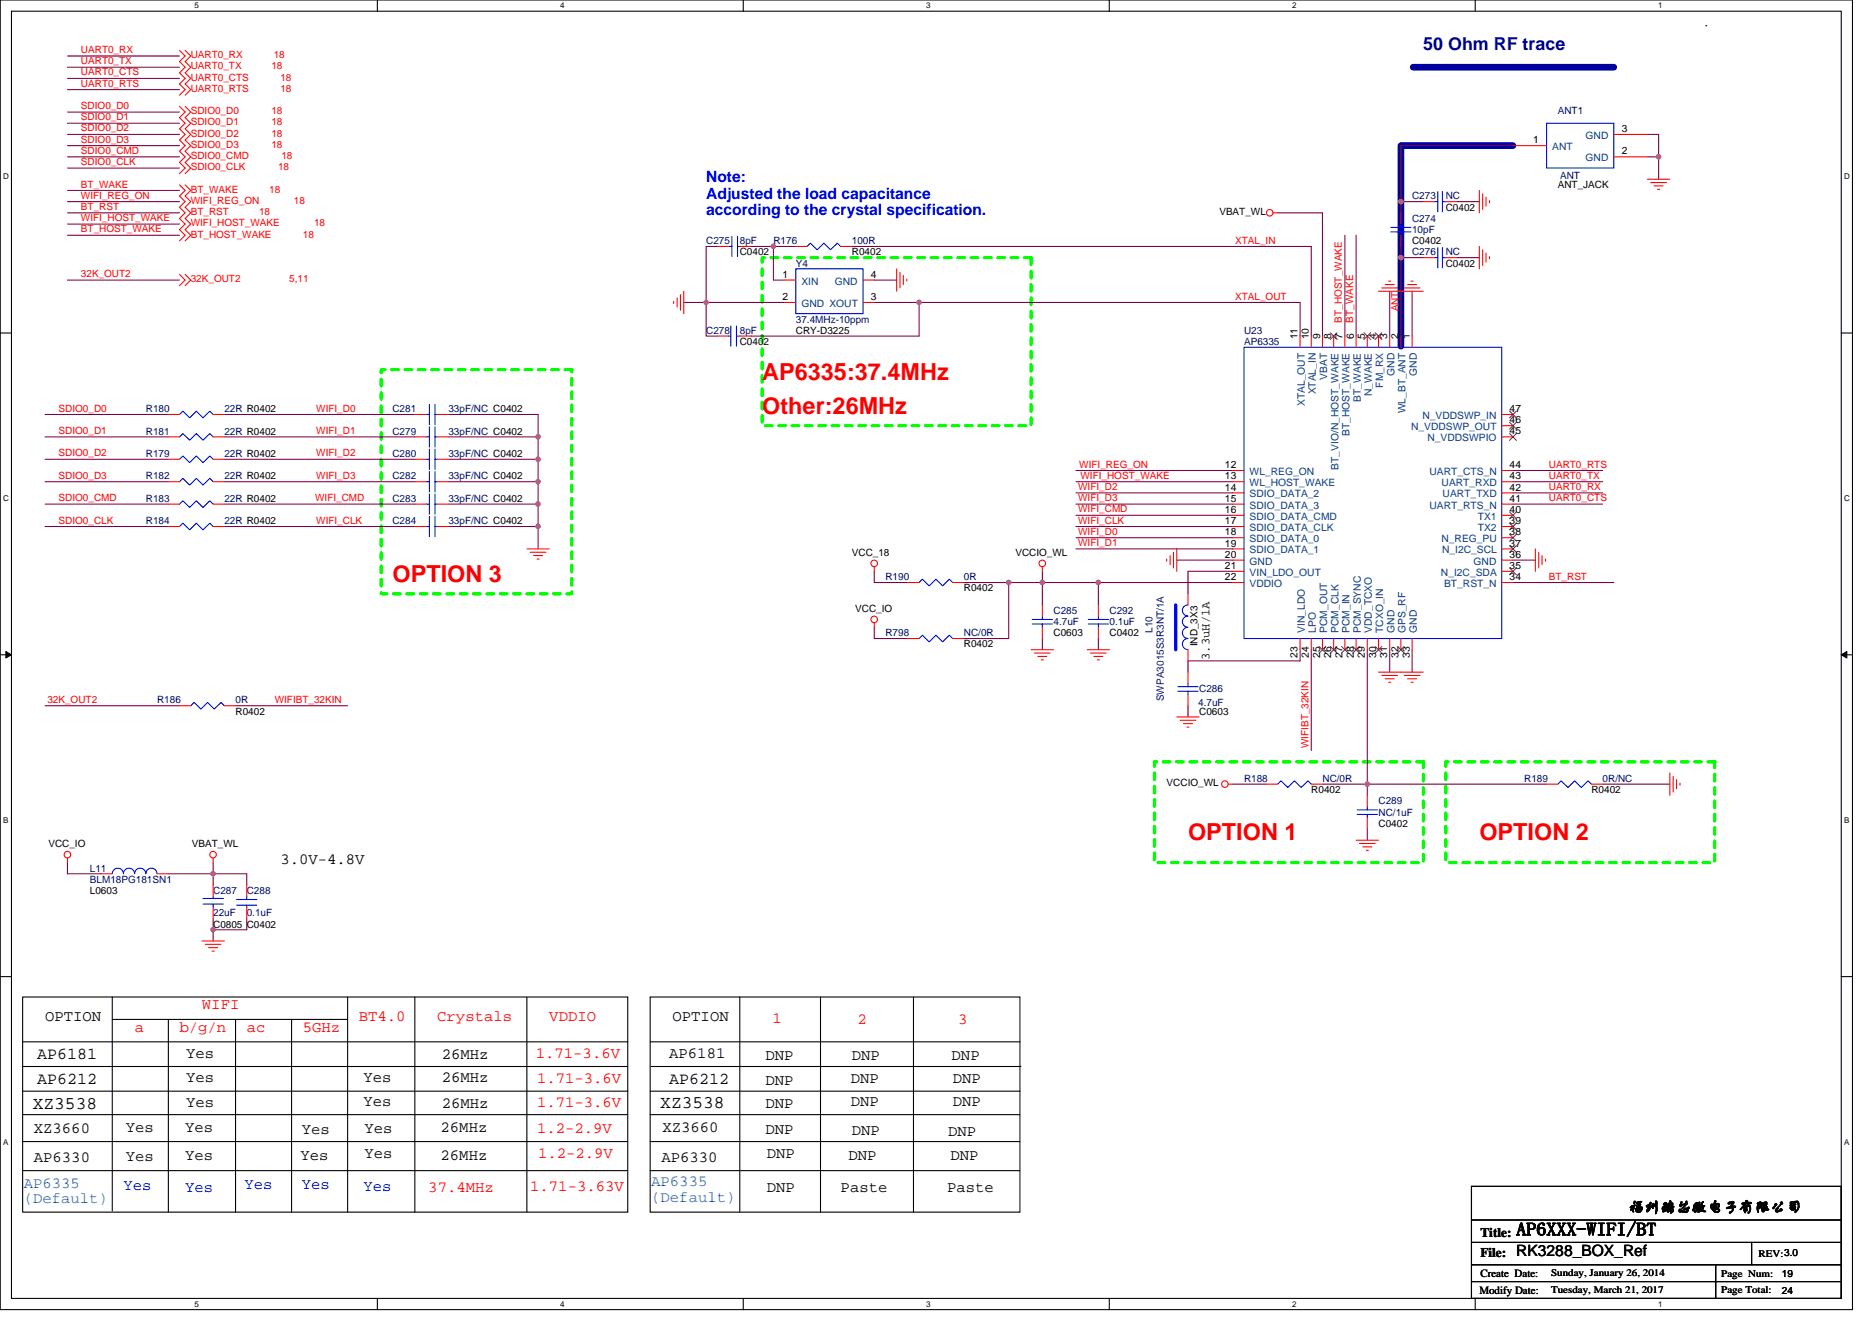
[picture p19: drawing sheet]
<svg xmlns="http://www.w3.org/2000/svg" width="297mm" height="210mm" viewBox="0 0 297 210" stroke-linecap="round" stroke-linejoin="round" font-family="sans-serif">
<defs><g id="words">
<g font-size="3.7" fill="#f00">
<text x="120.9" y="60.4">AP6335:37.4MHz</text>
<text x="120.9" y="65.7">Other:26MHz</text>
<text x="62.3" y="92.4">OPTION 3</text>
<text x="188.5" y="133.3">OPTION 1</text>
<text x="234.7" y="133.3">OPTION 2</text>
</g>
<text font-size="2.8" fill="#000080" x="225.8" y="8">50 Ohm RF trace</text>
<g font-size="2.8">
<text x="5.2" y="176">XZ3538</text>
<text x="104.8" y="175.8">XZ3538</text>
<text x="240.6" y="196.1">AP6XXX-WIFI/BT</text>
</g>
<g font-size="2.6">
<text x="5.9" y="168">AP6181</text>
<text x="5.9" y="172.1">AP6212</text>
<text x="106.2" y="172.1">AP6212</text>
</g>
<g font-size="2.5" fill="#00f">
<text x="112.1" y="29">Note:</text>
<text x="112.1" y="31.5">Adjusted the load capacitance</text>
<text x="112.1" y="34.1">according to the crystal specification.</text>
<text x="19.6" y="188.8">Yes</text>
<text x="29.4" y="189.2">Yes</text>
<text x="38.8" y="188.7">Yes</text>
<text x="47.9" y="188.7">Yes</text>
<text x="57.7" y="189">Yes</text>
</g>
<g font-size="2.5">
<text x="44.5" y="137.1">3.0V-4.8V</text>
<text x="7.2" y="162">OPTION</text>
<text x="106.7" y="162">OPTION</text>
<text x="29.5" y="167.9">Yes</text>
<text x="106.2" y="167.9">AP6181</text>
<text x="29.5" y="171.8">Yes</text>
<text x="57.7" y="171.8">Yes</text>
<text x="70.1" y="171.8">26MHz</text>
<text x="70.1" y="168">26MHz</text>
<text x="121.5" y="168.2">DNP</text>
<text x="121.5" y="172.1">DNP</text>
<text x="135" y="171.9">DNP</text>
<text x="135.2" y="168.2">DNP</text>
<text x="151" y="168.2">DNP</text>
<text x="151.2" y="171.9">DNP</text>
<text x="5.4" y="179.8">XZ3660</text>
<text x="20" y="179.6">Yes</text>
<text x="29.4" y="179.6">Yes</text>
<text x="29.5" y="175.7">Yes</text>
<text x="47.9" y="179.9">Yes</text>
<text x="57.7" y="175.5">Yes</text>
<text x="57.8" y="179.8">Yes</text>
<text x="69.9" y="179.6">26MHz</text>
<text x="70.1" y="175.9">26MHz</text>
<text x="105.1" y="179.6">XZ3660</text>
<text x="121.5" y="179.9">DNP</text>
<text x="121.5" y="175.9">DNP</text>
<text x="135" y="175.5">DNP</text>
<text x="151.2" y="175.5">DNP</text>
<text x="5.4" y="184.4">AP6330</text>
<text x="20" y="184.2">Yes</text>
<text x="29.4" y="184">Yes</text>
<text x="47.7" y="184">Yes</text>
<text x="57.8" y="183.9">Yes</text>
<text x="69.9" y="184">26MHz</text>
<text x="104.9" y="184.4">AP6330</text>
<text x="121.7" y="183.9">DNP</text>
<text x="134.6" y="184">DNP</text>
<text x="135.2" y="180.1">DNP</text>
<text x="150.4" y="180.3">DNP</text>
<text x="150.8" y="184">DNP</text>
<text x="121.7" y="189.2">DNP</text>
<text x="133.4" y="189.2">Paste</text>
<text x="150.3" y="189.2">Paste</text>
<text x="258.4" y="192.3">福州瑞芯微电子有限公司</text>
<text x="240.6" y="199.4">RK3288_BOX_Ref</text>
</g>
<g font-size="2.5" fill="#f00">
<text x="32" y="160.2">WIFI</text>
<text x="56.9" y="162">BT4.0</text>
<text x="69.4" y="162">Crystals</text>
<text x="87.2" y="162">VDDIO</text>
<text x="21.4" y="163.8">a</text>
<text x="28.5" y="163.8">b/g/n</text>
<text x="39.2" y="163.8">ac</text>
<text x="48" y="163.8">5GHz</text>
<text x="85" y="167.9">1.71-3.6V</text>
<text x="122.6" y="162.3">1</text>
<text x="136.1" y="162.5">2</text>
<text x="152.1" y="162.5">3</text>
<text x="85.2" y="171.9">1.71-3.6V</text>
<text x="85.2" y="179.8">1.2-2.9V</text>
<text x="85.2" y="175.7">1.71-3.6V</text>
<text x="85.4" y="183.9">1.2-2.9V</text>
<text x="68" y="189.2">37.4MHz</text>
<text x="84.1" y="189">1.71-3.63V</text>
</g>
<g font-size="2.5" fill="#0080ff">
<text x="3.8" y="188.5">AP6335</text>
<text x="3.8" y="191">(Default)</text>
<text x="103.3" y="188.3">AP6335</text>
<text x="103.3" y="190.8">(Default)</text>
</g>
<g font-size="2.1">
<text x="234.9" y="196.3">Title:</text>
<text x="234.9" y="199.5">File:</text>
</g>
<text font-size="1.9" x="191.9" y="104.7" transform="rotate(-90 191.9 104.7)">3.3uH/1A</text>
<g font-size="1.8">
<text x="234.9" y="202.6">Create Date:</text>
<text x="234.7" y="205.3">Modify Date:</text>
</g>
<g font-size="1.6" fill="#f00">
<text x="12.8" y="10.2">UART0_TX</text>
<text x="12.8" y="12">UART0_CTS</text>
<text x="12.8" y="8.4">UART0_RX</text>
<text x="30.3" y="11">UART0_TX</text>
<text x="30.3" y="9.2">UART0_RX</text>
<text x="43.1" y="11">18</text>
<text x="43.4" y="9.2">18</text>
<text x="12.8" y="17.3">SDIO0_D0</text>
<text x="12.8" y="13.8">UART0_RTS</text>
<text x="30.3" y="14.6">UART0_RTS</text>
<text x="30.3" y="12.8">UART0_CTS</text>
<text x="44.5" y="14.6">18</text>
<text x="44.5" y="12.8">18</text>
<text x="12.8" y="19.1">SDIO0_D1</text>
<text x="12.8" y="20.9">SDIO0_D2</text>
<text x="12.8" y="22.6">SDIO0_D3</text>
<text x="30.3" y="18.1">SDIO0_D0</text>
<text x="30.3" y="19.9">SDIO0_D1</text>
<text x="30.3" y="21.7">SDIO0_D2</text>
<text x="30.3" y="23.5">SDIO0_D3</text>
<text x="43.1" y="18.1">18</text>
<text x="43.1" y="19.9">18</text>
<text x="43.1" y="21.7">18</text>
<text x="43.1" y="23.5">18</text>
<text x="12.8" y="29.8">BT_WAKE</text>
<text x="12.8" y="26.2">SDIO0_CLK</text>
<text x="12.8" y="24.4">SDIO0_CMD</text>
<text x="30.3" y="27">SDIO0_CLK</text>
<text x="30.3" y="25.3">SDIO0_CMD</text>
<text x="44.1" y="27">18</text>
<text x="44.7" y="25.3">18</text>
<text x="12.8" y="31.5">WIFI_REG_ON</text>
<text x="12.8" y="35.1">WIFI_HOST_WAKE</text>
<text x="12.8" y="33.3">BT_RST</text>
<text x="30.3" y="32.4">WIFI_REG_ON</text>
<text x="30.3" y="30.6">BT_WAKE</text>
<text x="30.3" y="34.1">BT_RST</text>
<text x="30.3" y="35.9">WIFI_HOST_WAKE</text>
<text x="41.1" y="34.1">18</text>
<text x="42.7" y="30.6">18</text>
<text x="46.6" y="32.4">18</text>
<text x="49.8" y="35.9">18</text>
<text x="12.8" y="36.9">BT_HOST_WAKE</text>
<text x="30.3" y="37.7">BT_HOST_WAKE</text>
<text x="48" y="37.7">18</text>
<text x="196" y="38.7">XTAL_IN</text>
<text x="12.8" y="44">32K_OUT2</text>
<text x="30.3" y="44.8">32K_OUT2</text>
<text x="45.9" y="44.8">5,11</text>
<text x="196" y="47.5">XTAL_OUT</text>
<text x="212.9" y="51.2" transform="rotate(-90 212.9 51.2)">BT_HOST_WAKE</text>
<text x="214.7" y="51.2" transform="rotate(-90 214.7 51.2)">BT_WAKE</text>
<text x="221.9" y="49.4" transform="rotate(-90 221.9 49.4)">ANT</text>
<text x="9.3" y="65.3">SDIO0_D0</text>
<text x="50.2" y="65.3">WIFI_D0</text>
<text x="9.3" y="68.9">SDIO0_D1</text>
<text x="50.2" y="68.9">WIFI_D1</text>
<text x="9.3" y="72.4">SDIO0_D2</text>
<text x="9.3" y="76">SDIO0_D3</text>
<text x="50.2" y="72.4">WIFI_D2</text>
<text x="50.2" y="76">WIFI_D3</text>
<text x="171.1" y="77.8">WIFI_D2</text>
<text x="171.3" y="74.2">WIFI_REG_ON</text>
<text x="171.4" y="76">WIFI_HOST_WAKE</text>
<text x="245.8" y="77.8">UART0_RX</text>
<text x="245.8" y="76">UART0_TX</text>
<text x="245.8" y="74.2">UART0_RTS</text>
<text x="9.3" y="83.1">SDIO0_CLK</text>
<text x="9.3" y="79.5">SDIO0_CMD</text>
<text x="50" y="79.5">WIFI_CMD</text>
<text x="50.2" y="83.1">WIFI_CLK</text>
<text x="171.1" y="81.3">WIFI_CMD</text>
<text x="171.1" y="83.1">WIFI_CLK</text>
<text x="171.1" y="79.5">WIFI_D3</text>
<text x="245.8" y="79.5">UART0_CTS</text>
<text x="171.1" y="84.9">WIFI_D0</text>
<text x="171.1" y="86.7">WIFI_D1</text>
<text x="245.8" y="92">BT_RST</text>
<text x="7.5" y="111.5">32K_OUT2</text>
<text x="43.6" y="111.5">WIFIBT_32KIN</text>
<text x="207.6" y="118.8" transform="rotate(-90 207.6 118.8)">WIFIBT_32KIN</text>
</g>
<g font-size="1.6">
<text x="243.3" y="22.7">1</text>
<text x="257.3" y="21">3</text>
<text x="247.2" y="29.9">ANT_JACK</text>
<text x="257.3" y="24.5">2</text>
<text x="193.5" y="34.1">VBAT_WL</text>
<text x="229.4" y="33.4">C0402</text>
<text x="117.4" y="40.5">C0402</text>
<text x="135.2" y="40.5">R0402</text>
<text x="224.1" y="38.8">C0402</text>
<text x="124.1" y="44.1">1</text>
<text x="124.1" y="47.6">2</text>
<text x="138.2" y="44.1">4</text>
<text x="138.2" y="47.6">3</text>
<text x="229.4" y="42.3">C0402</text>
<text x="126.3" y="53">CRY-D3225</text>
<text x="205.9" y="53.9" transform="rotate(-90 205.9 53.9)">11</text>
<text x="207.7" y="53.9" transform="rotate(-90 207.7 53.9)">10</text>
<text x="209.5" y="53.9" transform="rotate(-90 209.5 53.9)">9</text>
<text x="211.2" y="53.9" transform="rotate(-90 211.2 53.9)">8</text>
<text x="213" y="53.9" transform="rotate(-90 213 53.9)">7</text>
<text x="214.8" y="53.9" transform="rotate(-90 214.8 53.9)">6</text>
<text x="216.6" y="53.9" transform="rotate(-90 216.6 53.9)">5</text>
<text x="218.4" y="53.9" transform="rotate(-90 218.4 53.9)">4</text>
<text x="220.1" y="53.9" transform="rotate(-90 220.1 53.9)">3</text>
<text x="221.9" y="53.9" transform="rotate(-90 221.9 53.9)">2</text>
<text x="223.7" y="53.9" transform="rotate(-90 223.7 53.9)">1</text>
<text x="117.4" y="54.8">C0402</text>
<text x="239.5" y="65.4">47</text>
<text x="239.5" y="67.2">46</text>
<text x="239.5" y="69">45</text>
<text x="194.4" y="76.1">13</text>
<text x="194.4" y="77.9">14</text>
<text x="194.4" y="74.3">12</text>
<text x="239.5" y="77.9">42</text>
<text x="239.5" y="76.1">43</text>
<text x="239.5" y="74.3">44</text>
<text x="194.4" y="83.2">17</text>
<text x="194.4" y="81.4">16</text>
<text x="194.4" y="79.6">15</text>
<text x="239.5" y="83.2">39</text>
<text x="239.5" y="81.4">40</text>
<text x="239.5" y="79.6">41</text>
<text x="135.2" y="88.2">VCC_18</text>
<text x="161.1" y="88.2">VCCIO_WL</text>
<text x="194.4" y="85">18</text>
<text x="194.4" y="86.7">19</text>
<text x="194.4" y="88.5">20</text>
<text x="239.5" y="88.5">36</text>
<text x="239.5" y="85">38</text>
<text x="239.5" y="86.7">37</text>
<text x="152.9" y="93.9">R0402</text>
<text x="194.4" y="92.1">22</text>
<text x="194.4" y="90.3">21</text>
<text x="239.5" y="92.1">34</text>
<text x="239.5" y="90.3">35</text>
<text x="135.7" y="97.1">VCC_IO</text>
<text x="167.2" y="101">C0603</text>
<text x="176.1" y="101">C0402</text>
<text x="152.9" y="102.8">R0402</text>
<text x="190" y="102.6" transform="rotate(-90 190 102.6)">IND_3X3</text>
<text x="205.9" y="104.4" transform="rotate(-90 205.9 104.4)">23</text>
<text x="207.7" y="104.4" transform="rotate(-90 207.7 104.4)">24</text>
<text x="209.5" y="104.4" transform="rotate(-90 209.5 104.4)">25</text>
<text x="211.2" y="104.4" transform="rotate(-90 211.2 104.4)">26</text>
<text x="213" y="104.4" transform="rotate(-90 213 104.4)">27</text>
<text x="214.8" y="104.4" transform="rotate(-90 214.8 104.4)">28</text>
<text x="216.6" y="104.4" transform="rotate(-90 216.6 104.4)">29</text>
<text x="218.4" y="104.4" transform="rotate(-90 218.4 104.4)">30</text>
<text x="220.1" y="104.4" transform="rotate(-90 220.1 104.4)">31</text>
<text x="221.9" y="104.4" transform="rotate(-90 221.9 104.4)">32</text>
<text x="223.7" y="104.4" transform="rotate(-90 223.7 104.4)">33</text>
<text x="37.4" y="113.4">R0402</text>
<text x="190.3" y="113.4">C0603</text>
<text x="185.1" y="124.8">VCCIO_WL</text>
<text x="208.1" y="125.9">R0402</text>
<text x="252.5" y="125.9">R0402</text>
<text x="218.7" y="131.2">C0402</text>
<text x="7.7" y="134.4">VCC_IO</text>
<text x="30.4" y="134.4">VBAT_WL</text>
<text x="14.3" y="141.9">L0603</text>
<text x="33.8" y="147.2">C0805 C0402</text>
<text x="246.1" y="202.5">Sunday, January 26, 2014</text>
<text x="273.1" y="202.7">Page Num:</text>
<text x="279" y="199.5">REV:3.0</text>
<text x="282.7" y="202.7">19</text>
<text x="246.1" y="205.2">Tuesday, March 21, 2017</text>
<text x="273.1" y="205.2">Page Total:</text>
<text x="282.7" y="205.4">24</text>
</g>
<g font-size="1.6" fill="#004080">
<text x="246.3" y="23.8">ANT</text>
<text x="251.6" y="22.1">GND</text>
<text x="251.6" y="25.6">GND</text>
<text x="127.2" y="45.2">XIN</text>
<text x="132.5" y="45.2">GND</text>
<text x="127.2" y="48.7">GND XOUT</text>
<text x="221.3" y="59.6" transform="rotate(-90 221.3 59.6)">GND</text>
<text x="224.8" y="59.6" transform="rotate(-90 224.8 59.6)">GND</text>
<text x="207" y="64.4" transform="rotate(-90 207 64.4)">XTAL_OUT</text>
<text x="208.8" y="62.6" transform="rotate(-90 208.8 62.6)">XTAL_IN</text>
<text x="210.6" y="60.2" transform="rotate(-90 210.6 60.2)">VBAT</text>
<text x="215.9" y="63.8" transform="rotate(-90 215.9 63.8)">BT_WAKE</text>
<text x="217.7" y="62.9" transform="rotate(-90 217.7 62.9)">N_WAKE</text>
<text x="219.5" y="61.5" transform="rotate(-90 219.5 61.5)">FM_RX</text>
<text x="223" y="65.6" transform="rotate(-90 223 65.6)">WL_BT_ANT</text>
<text x="214.1" y="69.2" transform="rotate(-90 214.1 69.2)">BT_HOST_WAKE</text>
<text x="223.9" y="68.3">N_VDDSWP_OUT</text>
<text x="225.7" y="66.5">N_VDDSWP_IN</text>
<text x="226.5" y="70.1">N_VDDSWPIO</text>
<text x="198.3" y="77.2">WL_HOST_WAKE</text>
<text x="198.3" y="75.4">WL_REG_ON</text>
<text x="212.4" y="74.5" transform="rotate(-90 212.4 74.5)">BT_VIO/N_HOST_WAKE</text>
<text x="226.8" y="75.4">UART_CTS_N</text>
<text x="228.7" y="77.2">UART_RXD</text>
<text x="198.3" y="79">SDIO_DATA_2</text>
<text x="198.3" y="82.5">SDIO_DATA_CMD</text>
<text x="198.3" y="80.7">SDIO_DATA_3</text>
<text x="226.8" y="80.7">UART_RTS_N</text>
<text x="228.9" y="79">UART_TXD</text>
<text x="234.5" y="82.5">TX1</text>
<text x="198.3" y="86.1">SDIO_DATA_0</text>
<text x="198.3" y="84.3">SDIO_DATA_CLK</text>
<text x="198.3" y="87.8">SDIO_DATA_1</text>
<text x="198.3" y="89.6">GND</text>
<text x="228.7" y="86.1">N_REG_PU</text>
<text x="228.8" y="87.8">N_I2C_SCL</text>
<text x="233.8" y="89.6">GND</text>
<text x="234.5" y="84.3">TX2</text>
<text x="198.3" y="93.2">VDDIO</text>
<text x="198.3" y="91.4">VIN_LDO_OUT</text>
<text x="228.6" y="91.4">N_I2C_SDA</text>
<text x="229.1" y="93.2">BT_RST_N</text>
<text x="207" y="100.5" transform="rotate(-90 207 100.5)">VIN_LDO</text>
<text x="208.8" y="100.5" transform="rotate(-90 208.8 100.5)">LPO</text>
<text x="210.6" y="100.5" transform="rotate(-90 210.6 100.5)">PCM_OUT</text>
<text x="212.4" y="100.5" transform="rotate(-90 212.4 100.5)">PCM_CLK</text>
<text x="214.1" y="100.5" transform="rotate(-90 214.1 100.5)">PCM_IN</text>
<text x="215.9" y="100.5" transform="rotate(-90 215.9 100.5)">PCM_SYNC</text>
<text x="217.7" y="100.5" transform="rotate(-90 217.7 100.5)">VDD_TCXO</text>
<text x="219.5" y="100.5" transform="rotate(-90 219.5 100.5)">TCXO_IN</text>
<text x="221.3" y="100.5" transform="rotate(-90 221.3 100.5)">GND</text>
<text x="223" y="100.5" transform="rotate(-90 223 100.5)">GPS_RF</text>
<text x="224.8" y="100.5" transform="rotate(-90 224.8 100.5)">GND</text>
</g>
<g font-size="1.6" fill="#000080">
<text x="247.2" y="18.1">ANT1</text>
<text x="247.5" y="28.4">ANT</text>
<text x="224.1" y="31.6">C273</text>
<text x="224.1" y="35.2">C274</text>
<text x="229.4" y="31.6">NC</text>
<text x="112.1" y="38.8">C275</text>
<text x="117.4" y="38.8">8pF</text>
<text x="122.7" y="38.8">R176</text>
<text x="135.2" y="38.8">100R</text>
<text x="224.1" y="40.5">C276</text>
<text x="224.1" y="37">10pF</text>
<text x="229.4" y="40.5">NC</text>
<text x="126.3" y="42.3">Y4</text>
<text x="112.1" y="53">C278</text>
<text x="117.4" y="53">8pF</text>
<text x="126.3" y="51.2">37.4MHz-10ppm</text>
<text x="197.4" y="53">U23</text>
<text x="197.4" y="54.8">AP6335</text>
<text x="23.2" y="65.4">R180</text>
<text x="35.6" y="65.4">22R R0402</text>
<text x="62.3" y="65.4">C281</text>
<text x="71.2" y="65.4">33pF/NC C0402</text>
<text x="23.2" y="69">R181</text>
<text x="35.6" y="69">22R R0402</text>
<text x="62.3" y="69">C279</text>
<text x="71.2" y="69">33pF/NC C0402</text>
<text x="23.2" y="76.1">R182</text>
<text x="23.2" y="72.5">R179</text>
<text x="35.6" y="76.1">22R R0402</text>
<text x="35.6" y="72.5">22R R0402</text>
<text x="62.3" y="76.1">C282</text>
<text x="62.3" y="72.5">C280</text>
<text x="71.2" y="76.1">33pF/NC C0402</text>
<text x="71.2" y="72.5">33pF/NC C0402</text>
<text x="23.2" y="79.7">R183</text>
<text x="23.2" y="83.2">R184</text>
<text x="35.6" y="79.7">22R R0402</text>
<text x="35.6" y="83.2">22R R0402</text>
<text x="62.3" y="83.2">C284</text>
<text x="62.3" y="79.7">C283</text>
<text x="71.2" y="83.2">33pF/NC C0402</text>
<text x="71.2" y="79.7">33pF/NC C0402</text>
<text x="140.5" y="92.1">R190</text>
<text x="152.9" y="92.1">0R</text>
<text x="140.5" y="101">R798</text>
<text x="152.9" y="101">NC/0R</text>
<text x="167.2" y="97.4">C285</text>
<text x="167.2" y="99.2">4.7uF</text>
<text x="176.1" y="97.4">C292</text>
<text x="176.1" y="99.2">0.1uF</text>
<text x="182.9" y="100.5" transform="rotate(-90 182.9 100.5)">L10</text>
<text x="24.9" y="111.7">R186</text>
<text x="37.4" y="111.7">0R</text>
<text x="184.7" y="111.3" transform="rotate(-90 184.7 111.3)">SWPA3015S3R3NT/1A</text>
<text x="190.1" y="112">4.7uF</text>
<text x="190.3" y="109.9">C286</text>
<text x="197.4" y="124.1">R188</text>
<text x="209.8" y="124.1">NC/0R</text>
<text x="241.8" y="124.1">R189</text>
<text x="254.3" y="124.1">0R/NC</text>
<text x="218.7" y="127.7">C289</text>
<text x="218.7" y="129.4">NC/1uF</text>
<text x="14.3" y="138.3">L11</text>
<text x="14.3" y="140.1">BLM18PG181SN1</text>
<text x="33.8" y="141.9">C287</text>
<text x="39.2" y="141.9">C288</text>
<text x="33.8" y="145.4">22uF</text>
<text x="39.2" y="145.4">0.1uF</text>
</g>
<g font-size="1.3">
<text x="30.8" y="1.3">5</text>
<text x="88.9" y="1.3">4</text>
<text x="147" y="1.3">3</text>
<text x="205" y="1.3">2</text>
<text x="263.1" y="1.3">1</text>
<text x=".5" y="28.4">D</text>
<text x="292.6" y="28.4">D</text>
<text x=".5" y="79.5">C</text>
<text x="292.6" y="79.5">C</text>
<text x=".5" y="130.6">B</text>
<text x="292.6" y="130.6">B</text>
<text x=".5" y="181.7">A</text>
<text x="292.6" y="181.7">A</text>
<text x="30.8" y="207.4">5</text>
<text x="88.9" y="207.4">4</text>
<text x="147" y="207.4">3</text>
<text x="205" y="207.4">2</text>
<text x="263.1" y="207.4">1</text>
</g>
</g></defs>
<path d="M0 0h293.9v207.9h-293.9zM1.8 1.8h290.4v204.3h-290.4z" fill="none" stroke="#000" stroke-width=".17"/>
<g fill="#fff">
<path d="M30.8 .2h.7v1.4h-.7z"/>
<path d="M30.8 206.3h.7v1.4h-.7z"/>
</g>
<path d="M59.9 0v1.8M59.9 206.1v1.8" fill="none" stroke="#000" stroke-width=".17"/>
<g fill="#fff">
<path d="M88.9 .2h.7v1.4h-.7z"/>
<path d="M88.9 206.3h.7v1.4h-.7z"/>
</g>
<path d="M117.9 0v1.8M117.9 206.1v1.8" fill="none" stroke="#000" stroke-width=".17"/>
<g fill="#fff">
<path d="M147 .2h.7v1.4h-.7z"/>
<path d="M147 206.3h.7v1.4h-.7z"/>
</g>
<path d="M176 0v1.8M176 206.1v1.8" fill="none" stroke="#000" stroke-width=".17"/>
<g fill="#fff">
<path d="M205 .2h.7v1.4h-.7z"/>
<path d="M205 206.3h.7v1.4h-.7z"/>
</g>
<path d="M234.1 0v1.8M234.1 206.1v1.8" fill="none" stroke="#000" stroke-width=".17"/>
<g fill="#fff">
<path d="M263.1 .2h.7v1.4h-.7z"/>
<path d="M263.1 206.3h.7v1.4h-.7z"/>
<path d="M.5 27.3h.9v1.4h-.9z"/>
<path d="M292.6 27.3h.9v1.4h-.9z"/>
<path d="M.5 78.4h.9v1.4h-.9z"/>
<path d="M292.6 78.4h.9v1.4h-.9z"/>
</g>
<path d="M0 52.9h1.8M292.2 52.9h1.7" fill="none" stroke="#000" stroke-width=".17"/>
<g fill="#fff">
<path d="M.5 129.5h.8v1.4h-.8z"/>
<path d="M292.6 129.5h.9v1.4h-.9z"/>
</g>
<path d="M0 103.9h1.8M292.2 103.9h1.7" fill="none" stroke="#000" stroke-width=".17"/>
<path d="M.9 103.4l.9 .5-.9 .5zM292.2 103.9l.8-.5v1z" fill="#000" stroke="#000" stroke-width=".16"/>
<g fill="#fff">
<path d="M.5 180.5h.8v1.4h-.8z"/>
<path d="M292.6 180.5h.9v1.4h-.9z"/>
</g>
<g fill="none" stroke="#000" stroke-width=".17">
<path d="M270.7 4.1h.1M0 155h1.8M3.6 158.2h96v34.2h-96zM17.8 158.2v34M55.2 158.2v34.2M65.8 158.2v34.2M83.6 158.2v34.2M103.2 158.2h58.6v34.2h-58.6zM117.4 158.2v34.2M130.2 158.2v34.2M144.9 158.2v34.2M292.2 155h1.7"/>
<path d="M3.6 176.9h96M3.6 165.4h96M3.6 169.3h96M3.6 173.2h96M17.8 161.8h37.4M26.7 161.8v30.6M37.4 161.8v30.6M46.3 161.8v30.6M103.2 165.4h58.6M103.2 173.2h58.6M103.2 176.9h58.6M103.3 169.3h58.7"/>
<path d="M3.6 181.2h96M3.6 185.8h96M103.2 181.2h58.6M103.2 185.8h58.6M233.5 188.3h58.7v17.8h-58.7zM233.5 193.6h58.7M233.5 197.2h58.7M277.9 197.2v3.5M233.5 200.7h58.7M233.5 203.4h58.7M272.2 200.7v5.4"/>
</g>
<path d="M224.2 10.7h31.9M222.3 23.1v31.8M222.5 23.1h17.6" fill="none" stroke="#0000a0" stroke-width="1.1"/>
<path d="M60.5 58.7h30.2v35.5h-30.2zM120.9 40.9h42.7v26.7h-42.7zM183.2 120.9h42.6v16h-42.6zM229.4 120.9h42.7v16h-42.7z" fill="none" stroke="#0f0" stroke-width=".53" stroke-dasharray="1.1 1.1"/>
<g fill="none" stroke="#800040" stroke-width=".17">
<path d="M10.7 10.7h17.8M10.7 19.6h17.8M10.7 17.8h17.8M10.7 12.4h17.8M10.7 8.9h17.8M10.7 14.2h17.8M10.7 30.2h17.8M10.7 21.3h17.8M10.7 35.6h17.8M10.7 33.8h17.8M10.7 37.3h17.8M10.7 26.7h17.8"/>
<path d="M10.7 24.9h17.8M10.7 23.1h17.8M10.7 32h17.8M113.8 39.1h-1.7v8.9h12.4M119.2 39.1h3.5M122.7 39.1v5.3h1.8M122.7 39.1h3.6M135.2 39.1h72.9v14.2M202.7 33.8h7.1v19.5M213.4 37.3v16M215.2 37.3v16M222.3 32h3.5"/>
<path d="M222.3 32v1.8M222.3 39.1v1.8M231.2 32h3.5M240.1 23.1h-17.8v8.9M261.4 24.9h1.8M261.4 21.3h1.8v3.6M263.2 24.9v3.5M10.7 44.4h17.8M108.5 48h3.6v5.3h1.7M138.7 48h7.1M138.7 44.4h3.6M145.8 48h60.5v5.3"/>
<path d="M145.8 48v5.3h-26.6M220.5 46.2v7.1M222.3 40.9h3.5M222.3 40.9v12.4M224.1 46.2v7.1M231.2 40.9h3.5M7.2 69.3h19.5M7.2 72.9h19.5M7.2 76.5h19.5M7.2 65.8h19.5M35.6 65.8h30.2M35.6 69.3h30.2"/>
<path d="M35.6 72.9h30.2M35.6 76.5h30.2M71.2 65.8h14.2v3.5M71.2 76.5h14.2M71.2 72.9h14.2M71.2 69.3h14.2M85.4 69.3v3.6M85.4 72.9v3.6M85.4 76.5v3.5M170.7 74.7h24.9M170.7 78.2h24.9M170.7 76.5h24.9"/>
<path d="M240.1 78.2h14.2M240.1 76.5h14.2M240.1 74.7h14.2M7.2 83.6h19.5M7.2 80h19.5M35.6 80h30.2M35.6 83.6h30.2M71.2 83.6h14.2v3.5M71.2 80h14.2M85.4 80v3.6M138.7 99.6v1.7h5.4M138.7 90.7v1.8h5.4"/>
<path d="M152.9 92.5h7.2M160.1 92.5h5.3M160.1 92.5v8.8h-7.2M165.4 92.5v3.5M165.4 90.7v1.8M165.4 92.5h8.9v3.5M170.7 83.6h24.9M170.7 85.3h24.9M170.7 87.1h24.9M170.7 80h24.9M170.7 81.8h24.9M174.3 92.5h21.3"/>
<path d="M186.7 88.9h8.9M195.6 90.7h-7.1v3.5M240.1 92.5h16M240.1 80h14.2M240.1 88.9h3.5M7.2 112h21.3M37.4 112h17.8M165.4 101.3v1.8M174.3 101.3v1.8M188.5 112v1.8M206.3 103.1v1.8h-17.8v1.8M208.1 103.1v16"/>
<path d="M217 103.1v21.4M220.5 103.1v3.6M224.1 103.1v3.6M10.7 136.9v1.8h5.3M26.7 138.7h7.1M33.8 138.7h5.4v1.8M33.8 138.7v1.8M33.8 136.9v1.8M195.6 124.5h5.4M209.8 124.5h7.2M217 131.6v1.7M217 124.5v1.7"/>
<path d="M217 124.5h28.4M254.3 124.5h10.7M33.8 145.8v1.8M33.8 147.6v1.8M39.2 145.8v1.8h-5.4"/>
</g>
<g fill="#f0f" stroke="#f0f" stroke-width=".17">
<circle cx="122.7" cy="39.1" r=".35"/>
<circle cx="112" cy="48" r=".35"/>
<circle cx="165.4" cy="92.4" r=".35"/>
<circle cx="33.8" cy="147.6" r=".35"/>
<circle cx="216.9" cy="124.4" r=".35"/>
<circle cx="222.3" cy="40.9" r=".35"/>
<circle cx="222.3" cy="32" r=".35"/>
<circle cx="263.2" cy="24.9" r=".35"/>
<circle cx="85.4" cy="83.6" r=".35"/>
<circle cx="85.4" cy="80" r=".35"/>
<circle cx="85.4" cy="76.4" r=".35"/>
<circle cx="85.4" cy="72.9" r=".35"/>
<circle cx="85.4" cy="69.3" r=".35"/>
<circle cx="33.8" cy="138.7" r=".35"/>
<circle cx="174.3" cy="92.4" r=".35"/>
<circle cx="145.8" cy="48" r=".35"/>
<circle cx="160" cy="92.4" r=".35"/>
</g>
<g fill="none" stroke="#f00" stroke-width=".17">
<path d="M28.5 8l.9 .9-.9 .9 .9 .9-.9 .9 .9 .8-.9 .9 .9 .9-.9 .9M28.5 16.9l.9 .9-.9 .9 .9 .9-.9 .8 .9 .9-.9 .9 .9 .9-.9 .9 .9 .9-.9 .9 .9 .9-.9 .9M29.4 8l.9 .9-.9 .9 .9 .9-.9 .9 .9 .8-.9 .9 .9 .9-.9 .9M29.4 16.9l.9 .9-.9 .9 .9 .9-.9 .8 .9 .9-.9 .9 .9 .9-.9 .9 .9 .9-.9 .9 .9 .9-.9 .9M28.5 29.3l.9 .9-.9 .9 .9 .9-.9 .9 .9 .9-.9 .9 .9 .9-.9 .8 .9 .9-.9 .9M29.4 29.3l.9 .9-.9 .9 .9 .9-.9 .9 .9 .9-.9 .9 .9 .9-.9 .8 .9 .9-.9 .9M113.8 39.1h1.8M117.4 39.1h1.8M126.3 39.1h1.8M133.4 39.1h1.8M202 33.8h.7M222.3 37.3v1.8"/>
<path d="M222.3 33.8v1.8M225.8 32h1.8M229.4 32h1.8M234.7 39.1v3.6M234.7 30.2v3.6M235.3 39.6v2.5M235.3 30.8v2.5M235.8 31.3v1.4M236.3 31.8v.4M240.1 23.1h5.3M256.1 24.9h5.3M256.1 21.3h5.3"/>
<path d="M261.4 28.4h3.6M261.9 29h2.5M262.5 29.5h1.4M263 30.1h.4M28.5 43.6l.9 .8-.9 .9M29.4 43.6l.9 .8-.9 .9M106.9 47.8v.4M107.4 47.3v1.4M108 46.8v2.5M108.5 46.2v3.6M113.8 53.3h1.8M117.4 53.3h1.8"/>
<path d="M124.5 44.4h1.8M124.5 48h1.8M136.9 48h1.8M136.9 44.4h1.8M142.3 42.7v3.5M142.8 43.2v2.5M143.3 43.7v1.5M143.9 44.3v.3M206.3 53.3v1.8M208.1 53.3v1.8M209.8 53.3v1.8M211.6 53.3v1.8"/>
<path d="M213.4 53.3v1.8M215.2 53.3v1.8M217 53.3v1.8M218.7 46.2h7.1M218.7 53.3v1.8M219.3 45.7h2.5M219.8 45.2h1.4M220.3 44.6h.4M220.5 53.3v1.8M222.3 53.3v1.8M222.8 45.7h2.5M223.3 45.2h1.5"/>
<path d="M223.9 44.6h.3M224.1 53.3v1.8M225.8 40.9h1.8M229.4 40.9h1.8M235.8 40.2v1.4M236.3 40.7v.4M26.7 69.3h1.8M26.7 76.5h1.8M26.7 65.8h1.8M26.7 72.9h1.8M33.8 69.3h1.8M33.8 76.5h1.8"/>
<path d="M33.8 65.8h1.8M33.8 72.9h1.8M65.8 65.8h1.8M65.8 76.5h1.8M65.8 72.9h1.8M65.8 69.3h1.8M69.4 65.8h1.8M69.4 76.5h1.8M69.4 72.9h1.8M69.4 69.3h1.8M195.6 76.5h1.8M195.6 78.2h1.8"/>
<path d="M195.6 74.7h1.8M238.3 78.2h1.8M238.3 76.5h1.8M238.3 74.7h1.8M238.3 69.3h1.8M238.3 67.6h1.8M238.3 65.8h1.8M26.7 80h1.8M26.7 83.6h1.8M33.8 80h1.8M33.8 83.6h1.8M65.8 83.6h1.8"/>
<path d="M65.8 80h1.8M69.4 83.6h1.8M69.4 80h1.8M83.6 87.1h3.6M84.1 87.7h2.5M84.7 88.2h1.4M85.2 88.7h.4M138.7 90v.7M138.7 98.8v.8M144.1 92.5h1.7M151.2 92.5h1.7M165.4 90v.7"/>
<path d="M165.4 99.6v1.7M165.4 96v1.8M174.3 99.6v1.7M174.3 96v1.8M185.1 88.7v.4M185.7 88.2v1.4M186.2 87.7v2.4M186.7 87.1v3.6M188.5 94.2v1.8M195.6 92.5h1.8M195.6 85.3h1.8M195.6 83.6h1.8"/>
<path d="M195.6 81.8h1.8M195.6 87.1h1.8M195.6 80h1.8M195.6 88.9h1.8M195.6 90.7h1.8M238.3 87.1h1.8M238.3 90.7h1.8M238.3 83.6h1.8M238.3 85.3h1.8M238.3 88.9h1.8M238.3 81.8h1.8M238.3 92.5h1.8"/>
<path d="M238.3 80h1.8M243.6 87.1v3.6M244.2 87.7v2.4M244.7 88.2v1.4M245.2 88.7v.4M28.5 112h1.8M35.6 112h1.8M144.1 101.3h1.7M151.2 101.3h1.7M163.6 103.1h3.6M164.1 103.7h2.5M164.7 104.2h1.4"/>
<path d="M165.2 104.7h.4M172.5 103.1h3.6M173 103.7h2.5M173.6 104.2h1.4M174.1 104.7h.4M186.7 113.8h3.6M187.3 114.3h2.5M187.8 114.9h1.4M188.3 115.4h.4M188.5 110.2v1.8M188.5 106.7v1.8M188.5 103.1v1.8"/>
<path d="M206.3 101.3v1.8M208.1 101.3v1.8M209.8 101.3v1.8M211.6 101.3v1.8M213.4 101.3v1.8M215.2 101.3v1.8M217 101.3v1.8M218.7 101.3v1.8M219.3 107.2h2.5M219.8 107.7h1.4M220.3 108.3h.4M220.5 101.3v1.8"/>
<path d="M222.3 101.3v1.8M222.8 107.2h2.5M223.3 107.7h1.5M223.9 108.3h.3M224.1 101.3v1.8M225.8 106.7h-7.1M10.7 136.2v.7M16 138.7h1.8M24.9 138.7h1.8M33.8 136.2v.7M194.9 124.5h.7M201 124.5h1.7"/>
<path d="M208.1 124.5h1.7M215.2 133.3h3.5M215.7 133.9h2.5M216.2 134.4h1.5M216.8 135h.3M217 129.8v1.8M217 126.2v1.8M245.4 124.5h1.8M252.5 124.5h1.8M265 122.7v3.5M265.5 123.2v2.5M266 123.7v1.5"/>
<path d="M266.6 124.3v.3M32 149.4h3.6M32.6 149.9h2.5M33.1 150.4h1.4M33.7 151h.3M33.8 140.5v1.7M33.8 144v1.8M39.2 144v1.8M39.2 140.5v1.7"/>
<circle cx="201.5" cy="33.8" r=".52"/>
<circle cx="138.7" cy="89.4" r=".52"/>
<circle cx="138.7" cy="98.3" r=".52"/>
<circle cx="165.4" cy="89.4" r=".52"/>
<circle cx="10.7" cy="135.6" r=".52"/>
<circle cx="33.8" cy="135.6" r=".52"/>
<circle cx="194.4" cy="124.4" r=".52"/>
</g>
<g fill="none" stroke="#00f" stroke-width=".17">
<path d="M245.4 19.6h10.7v7.1h-10.7zM115.6 39.1h.5M116.1 37.5v3.2M117 37.5v3.2M117 39.1h.4M128.1 39.1l.5-.5 1.1 1 1-1 1.1 1 1.1-1 .5 .5M220.7 36.1h3.2M220.7 36.8h3.2M222.3 35.6v.5M222.3 36.8v.5M227.6 32h.6M228.2 30.4v3.2"/>
<path d="M228.2 39.3v3.2M228.9 30.4v3.2M228.9 32h.5M228.9 39.3v3.2M115.6 53.3h.4M116 51.7v3.2M116.9 53.3h.5M116.9 51.7v3.2M126.3 42.7h10.6v7.1h-10.6zM197.4 55.1h40.9v46.2h-40.9zM227.6 40.9h.6M228.9 40.9h.5"/>
<path d="M28.5 69.3l.5-.5 1.1 1.1 1.1-1.1 1 1.1 1.1-1.1 .5 .5M28.5 76.5l.5-.6 1.1 1.1 1.1-1.1 1 1.1 1.1-1.1 .5 .6M28.5 65.8l.5-.5 1.1 1 1.1-1 1 1 1.1-1 .5 .5M28.5 72.9l.5-.5 1.1 1 1.1-1 1 1 1.1-1 .5 .5M67.6 65.8h.5M67.6 76.5h.5M67.6 72.9h.5M67.6 69.3h.5M68.1 64.2v3.2M68.1 74.8v3.3M68.1 78.4v3.2M68.1 71.3v3.2"/>
<path d="M68.1 67.7v3.3M69 65.8h.4M69 76.5h.4M69 72.9h.4M69 69.3h.4M69 64.2v3.2M69 74.8v3.3M69 78.4v3.2M69 71.3v3.2M69 67.7v3.3M28.5 80l.5-.5 1.1 1 1.1-1 1 1 1.1-1 .5 .5M28.5 83.6l.5-.6 1.1 1.1 1.1-1.1 1 1.1 1.1-1.1 .5 .6"/>
<path d="M67.6 83.6h.5M67.6 80h.5M68.1 82v3.2M69 83.6h.4M69 80h.4M69 82v3.2M145.8 92.5l.6-.6 1 1.1 1.1-1.1 1.1 1.1 1-1.1 .6 .6M163.8 98.3h3.2M163.8 99h3.2M165.4 97.8v.5M165.4 99v.6M172.7 98.3h3.2"/>
<path d="M172.7 99h3.2M174.3 97.8v.5M174.3 99v.6M188.5 99.6a.88 .88 0 0 0-.9 .8 .88 .88 0 0 0 .9 .9M188.5 96a.89 .89 0 0 0-.9 .9 .89 .89 0 0 0 .9 .9 .88 .88 0 0 0-.9 .9 .88 .88 0 0 0 .9 .8M30.3 112l.5-.5 1.1 1 1-1 1.1 1 1.1-1 .5 .5M145.8 101.3l.6-.5 1 1.1 1.1-1.1 1.1 1.1 1-1.1 .6 .5M186.9 109h3.2M186.9 109.7h3.2M188.5 101.3a.88 .88 0 0 0-.9 .9 .88 .88 0 0 0 .9 .9M188.5 108.5v.5M188.5 109.7v.5"/>
<path d="M17.8 138.7a.88 .88 0 0 1 .9-.9 .88 .88 0 0 1 .9 .9M19.6 138.7a.88 .88 0 0 1 .9-.9 .88 .88 0 0 1 .9 .9M21.4 138.7a.88 .88 0 0 1 .9-.9 .88 .88 0 0 1 .8 .9M23.2 138.7a.88 .88 0 0 1 .8-.9 .88 .88 0 0 1 .9 .9M202.7 124.5l.6-.6 1 1.1 1.1-1.1 1.1 1.1 1-1.1 .6 .6M215.3 128.5h3.3M215.3 129.3h3.3M217 128v.5M217 129.3v.5M247.2 124.5l.5-.6 1.1 1.1 1-1.1 1.1 1.1 1.1-1.1 .5 .6M32.2 143.5h3.2M32.2 142.6h3.2"/>
<path d="M33.8 142.2v.4M33.8 143.5v.5M37.5 142.8h3.3M37.5 143.7h3.3M39.2 143.7v.3M39.2 142.2v.6"/>
</g>
<g fill="none" stroke="#804000" stroke-width=".16">
<path d="M211.1 52.8l1.1 1.1M212.1 52.8l-1 1.1M216.4 52.8l1.1 1.1M217.5 52.8l-1.1 1.1M218.2 52.8l1.1 1.1M219.3 52.8l-1.1 1.1M239.5 68.8l1.1 1.1M239.5 67l1.1 1.1M239.5 65.3l1.1 1M240.6 68.8l-1.1 1.1M240.6 67l-1.1 1.1M240.6 65.3l-1.1 1"/>
<path d="M239.5 86.6l1.1 1.1M239.5 90.1l1.1 1.1M239.5 83l1.1 1.1M239.5 84.8l1.1 1.1M239.5 81.3l1.1 1M240.6 86.6l-1.1 1.1M240.6 90.1l-1.1 1.1M240.6 83l-1.1 1.1M240.6 84.8l-1.1 1.1M240.6 81.3l-1.1 1M209.3 102.6l1.1 1.1M210.4 102.6l-1.1 1.1"/>
<path d="M211.1 102.6l1.1 1.1M212.1 102.6l-1 1.1M212.9 102.6l1 1.1M213.9 102.6l-1.1 1.1M214.6 102.6l1.1 1.1M215.7 102.6l-1.1 1.1M218.2 102.6l1.1 1.1M219.3 102.6l-1.1 1.1M221.8 102.6l1 1.1M222.8 102.6l-1.1 1.1"/>
</g>
<path d="M186.6 96v7.1" fill="none" stroke="#00f" stroke-width=".53"/>
<use href="#words"/>
</svg>
